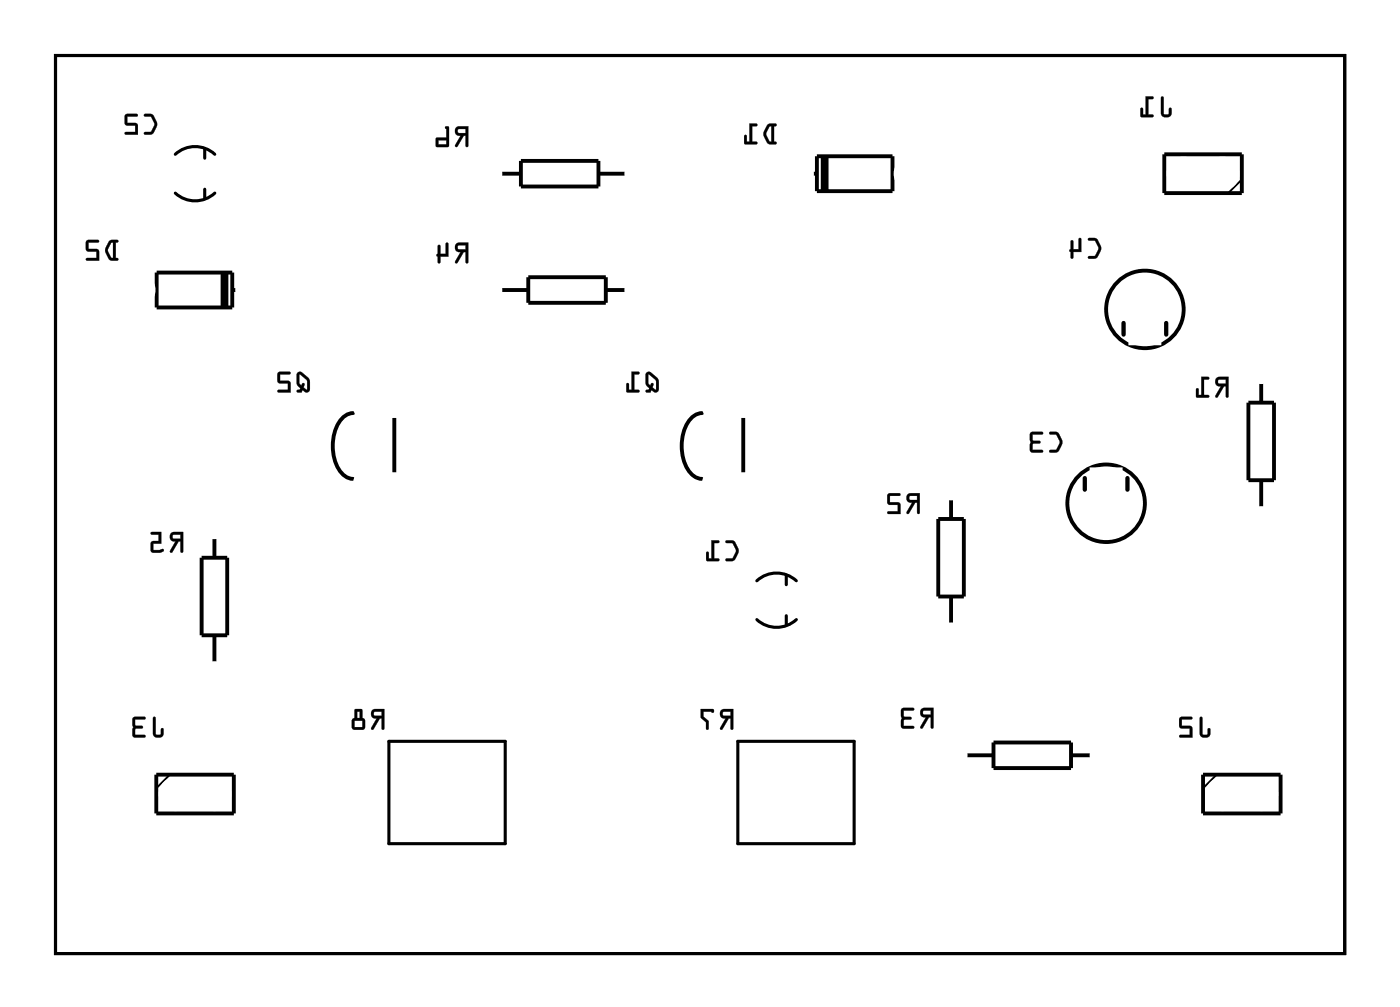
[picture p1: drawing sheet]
<svg xmlns="http://www.w3.org/2000/svg" width="92mm" height="66mm" viewBox="0 0 92 66" stroke-linecap="round" stroke-linejoin="round" font-family="sans-serif">
<path d="M3.6 3.6h84.5v58.9h-84.5zM13.4 9.7v.7M13.4 12.4v.6M14.1 10.1a1.91 1.91 0 0 0-2.6 0M14.1 12.6a1.91 1.91 0 0 1-2.6 .1M51.5 37.7v.6M52.2 38a1.91 1.91 0 0 0-2.6 .1M25.5 48.6h7.6v6.7h-7.6zM48.3 48.6h7.7v6.7h-7.7zM51.5 40.3v.7M52.2 40.6a1.91 1.91 0 0 1-2.6 0" fill="none" stroke="#000" stroke-width=".2"/>
<g fill="#000">
<path d="M7.1 15.8a.81 .81 0 0 0 0 1.2l.6 .1 .1-.1-.2-.1v-1h.1v-.1l-.4-.1zM7.3 15.9h.1v1h-.1l-.2-.5zM5.7 15.8l-.1 .6 .2 .1h.5v.4h-.6l-.1 .1 .9 .1-.1-.7-.6-.1v-.4h.6l.1-.1z"/>
<path d="M7.1 15.8l-.2 .5v.3l.3 .4 .5 .1a.1 .1 0 0 0 .1-.1 .1 .1 0 0 0-.1-.1h-.1v-1h.1a.1 .1 0 0 0 .1-.1 .1 .1 0 0 0-.1-.1zM7.2 15.8l.1-.1 .4 .1v.1h-.1v1h.1v.2l-.5-.1-.3-.4v-.4zM7.3 15.9h.1v1l-.1-.1-.2-.4zM7.3 15.9l-.2 .5 .2 .5h.1v-1zM5.7 15.8v.6l.6 .1v.4h-.6a.1 .1 0 0 0-.1 .1 .1 .1 0 0 0 .1 .1h.8l-.1-.7-.6-.1v-.4h.6a.1 .1 0 0 0 .1-.1 .1 .1 0 0 0-.1-.1zM5.7 15.8h.8l-.1 .1h-.6v.4l.6 .1 .1 .7-.9-.1 .1-.1h.6v-.4h-.5l-.2-.1z"/>
<path d="M9.5 7.5v.1h.4l.2 .5-.2 .5-.4 .1-.1 .1h.1a.6 .6 0 0 0 .8-.6v-.2l-.3-.5h-.2zM8.2 7.5v.6l.1 .1h.6v.4h-.6l-.1 .2h.8v-.7h-.7v-.5h.6l.1-.1z"/>
<path d="M9.4 7.5l.1 .1 .4 .1 .2 .4-.2 .5h-.4a.1 .1 0 0 0-.1 .1 .1 .1 0 0 0 .1 .1l.5-.1 .3-.6-.3-.6zM9.5 7.5h.5l.3 .5a.83 .83 0 0 1-.4 .8h-.4l-.1-.1h.1l.4-.1 .2-.4v-.2l-.2-.4h-.4zM8.2 7.5v.7h.7v.4h-.6a.1 .1 0 0 0-.1 .1 .1 .1 0 0 0 .1 .1h.7v-.7h-.7v-.5h.6a.1 .1 0 0 0 .1-.1 .1 .1 0 0 0-.1 0zM8.2 7.5h.8l-.1 .1h-.6v.5h.7v.7h-.8l.1-.1h.6v-.5h-.6l-.1-.1z"/>
<path d="M29.9 8.4a.32 .32 0 0 0-.1 .3 .32 .32 0 0 0 .4 .2l-.4 .7h.1l.5-.7h.1v.6l.1 .1 .1-1.3zM30 8.5l.5-.1v.3h-.5zM29.2 8.3v.7h-.6v.6h.8v-1.2v-.1zM28.7 9.2h.5v.3h-.5z"/>
<path d="M29.9 16a.32 .32 0 0 0-.1 .4 .32 .32 0 0 0 .4 .1l-.4 .7h.1l.5-.7h.1v.7h.1l.1-1.3zM30 16.1h.5v.2h-.5zM28.7 16.1v.5l-.1 .1 .2 .6v-.1l.1-.4h.5v-.8l-.1-.1h-.1v.7h-.3l-.1-.5z"/>
<path d="M29.9 8.3a.32 .32 0 0 0-.1 .4 .32 .32 0 0 0 .4 .2l-.4 .6a.1 .1 0 0 0 0 .1 .1 .1 0 0 0 .2 0l.4-.7h.1v.6a.1 .1 0 0 0 .1 .1 .1 .1 0 0 0 .1-.1v-1.2h-.6zM29.9 8.4l.8-.1-.1 1.3-.1-.1v-.6h-.1l-.4 .7h-.2l.4-.7a.31 .31 0 0 1-.4-.2 .31 .31 0 0 1 .1-.3zM30 8.5l.5-.1v.3h-.5zM30 8.5v.2h.5v-.3zM29.2 8.3v.7h-.6v.6h.8v-1.2v-.1zM29.2 8.3l.2 .1v1.2h-.8v-.6h.7zM28.7 9.2h.5v.3h-.5zM28.7 9.2v.3h.6v-.3z"/>
<path d="M29.9 16a.32 .32 0 0 0-.1 .4 .32 .32 0 0 0 .4 .1l-.4 .6a.1 .1 0 0 0 0 .2 .11 .11 0 0 0 .2-.1l.4-.7h.1v.7a.1 .1 0 0 0 .1 .1 .1 .1 0 0 0 .1-.1v-1.3h-.6zM29.9 16l.8-.1-.1 1.3h-.1v-.7h-.1l-.4 .7h-.2l.4-.7a.31 .31 0 0 1-.4-.1 .31 .31 0 0 1 .1-.4zM30 16.1h.5v.2h-.5zM30 16.1v.2h.5v-.2zM28.7 16.1v.5a.09 .09 0 0 0-.1 .1 .09 .09 0 0 0 .1 .1v.4a.1 .1 0 0 0 .1 .1 .1 .1 0 0 0 .1-.1v-.4h.5v-.8a.1 .1 0 0 0-.1-.1 .1 .1 0 0 0-.1 .1v.6h-.3v-.5zM28.7 16.1h.1v.5h.4v-.6l.1-.1 .1 .1v.8h-.6v.4l-.2-.5 .1-.1z"/>
<path d="M50.3 8.2a.81 .81 0 0 0 0 1.2l.5 .1 .1-.1-.2-.1v-1l.2-.1v-.1h-.4zM50.4 8.3h.1v1l-.1-.1-.2-.4zM49.1 8.1v1.2h-.2v-.4l-.1-.1v.6l.8 .1v-.2h-.3v-1h.3v-.2z"/>
<path d="M50.3 8.2l-.3 .5 .1 .3 .2 .4 .5 .1a.1 .1 0 0 0 .1-.1 .1 .1 0 0 0-.1-.1h-.1v-1h.1a.1 .1 0 0 0 .1-.1 .1 .1 0 0 0-.1-.1zM50.3 8.2l.2-.1 .4 .1-.1 .1h-.1v1h.2l-.1 .1h-.5l-.2-.4v-.4zM50.4 8.3h.1v1l-.1-.1-.2-.4zM50.4 8.3l-.2 .5 .2 .4 .1 .1v-1zM49.1 8.1v1.2h-.2v-.4a.1 .1 0 0 0-.1-.1 .1 .1 0 0 0-.1 .1l.1 .5 .7 .1a.1 .1 0 0 0 .1-.1 .1 .1 0 0 0-.1-.1h-.2v-1h.2a.1 .1 0 0 0 .1-.1 .1 .1 0 0 0-.1-.1zM49.1 8.1l.5 .1v.1h-.3v1h.3v.1h-.8v-.6l.1 .1v.4h.2z"/>
<path d="M71.3 15.6v.2h.4l.3 .5-.3 .5h-.4v.1h.1a.6 .6 0 0 0 .7-.5v-.3l-.2-.4-.2-.1zM70.2 15.8l-.1 .5v.1l.1 .5h.1v-.4h.5v-.8v-.1h-.1v.7h-.4v-.5z"/>
<path d="M71.3 15.6v.2h.4l.3 .5-.3 .5h-.3a.1 .1 0 0 0-.1 .1 .1 .1 0 0 0 .1 .1l.5-.1 .3-.6-.4-.7zM71.3 15.6h.5l.3 .5a.83 .83 0 0 1-.3 .8h-.4h-.1v-.1h.4l.3-.4v-.2l-.3-.4-.4-.1zM70.2 15.8l-.1 .5a.09 .09 0 0 0-.1 .1 .09 .09 0 0 0 .1 .1v.4a.1 .1 0 0 0 .1 .1 .1 .1 0 0 0 .1-.1v-.4h.5v-.8a.1 .1 0 0 0 0-.1 .1 .1 0 0 0-.1 .1v.6h-.4v-.5zM70.2 15.8h.1v.5h.4v-.7h.1v.1v.8h-.5v.4h-.1l-.1-.5 .1-.1z"/>
<path d="M76.1 6.3v1.1a.36 .36 0 0 0 .3 .3 .36 .36 0 0 0 .4-.3v-.3h-.1h-.1v.4l-.4-.1v-1zM75.1 6.3v1.2h-.2v-.4h-.1l-.1 .5 .8 .1v-.2h-.3v-1h.3l.1-.1z"/>
<path d="M76.1 6.3v1.1a.37 .37 0 0 0 .3 .3 .37 .37 0 0 0 .4-.3v-.3a.1 .1 0 0 0-.1-.1 .1 .1 0 0 0-.1 .1l-.1 .4h-.2l-.1-1.1zM76.1 6.3l.1 .1v1.1h.4l.1-.4v.3a.35 .35 0 0 1-.3 .3 .35 .35 0 0 1-.3-.3zM75.1 6.3v1.2h-.2v-.4a.1 .1 0 0 0-.1-.1 .1 .1 0 0 0-.1 .1v.6h.8a.1 .1 0 0 0 .1-.1 .1 .1 0 0 0-.1-.1h-.3v-1h.3a.1 .1 0 0 0 .1-.1 .1 .1 0 0 0-.1-.1zM75.1 6.3l.5 .1-.1 .1h-.3v1h.3v.2l-.8-.1 .1-.5h.1v.4h.2z"/>
<path d="M3.6 3.6v58.9h84.5v-58.9zM3.6 3.6h84.5v58.9h-84.5z"/>
<path d="M11.2 34.9a.32 .32 0 0 0-.1 .4 .32 .32 0 0 0 .4 .2l-.4 .7h.2l.4-.7h.1v.6l.1 .1 .1-1.4zM11.3 35.1l.5-.1v.3h-.4zM9.9 34.9v.1h.5v.4l-.5 .1v.6l.1 .1h.4a.15 .15 0 0 0 .3 0 .15 .15 0 0 0-.1-.2h-.6v-.4h.6v-.8z"/>
<path d="M11.2 34.9a.32 .32 0 0 0-.1 .4 .32 .32 0 0 0 .4 .2l-.4 .6a.1 .1 0 0 0 .1 .1 .1 .1 0 0 0 .1 0l.4-.7h.1v.6a.1 .1 0 0 0 .1 .1 .1 .1 0 0 0 .1-.1v-1.3h-.6zM11.2 34.9l.8-.1-.1 1.4-.1-.1v-.6h-.1l-.4 .7h-.2l.4-.7a.31 .31 0 0 1-.3-.2 .31 .31 0 0 1 0-.4zM11.3 35.1l.5-.1v.3h-.4zM11.3 35l.1 .3h.4v-.3zM9.9 34.9v.1h.5v.4l-.5 .1v.6l.1 .1 .7-.1a.1 .1 0 0 0 0-.1 .1 .1 0 0 0-.1 0h-.6v-.4h.6v-.8zM9.9 34.9l.7-.1v.8h-.6v.4h.6h.1v.1l-.7 .1-.1-.1v-.6h.5v-.5h-.5z"/>
<path d="M19.5 24.4l-.1 .7 .3 .3-.3 .3h.4v-.2l.3 .2 .2-.1a.91 .91 0 0 0-.7-1.2zM19.6 24.5l.5 .4v.6l-.2-.1 .1-.2a.11 .11 0 0 0-.2-.1 .11 .11 0 0 0-.1 .2l-.1-.2zM18.2 24.4v.6l.1 .1h.6v.4h-.6l-.1 .2h.8v-.7l-.7-.1v-.4h.7v-.1z"/>
<path d="M19.5 24.4l-.1 .7 .3 .3-.1 .1h-.1a.1 .1 0 0 0-.1 .1 .1 .1 0 0 0 .1 .1h.3v-.2l.2 .2h.2a.92 .92 0 0 0-.4-1.3l-.2-.1zM19.5 24.4h.2l.5 .3a.97 .97 0 0 1 .1 .9l-.2 .1-.3-.2v.2h-.4l.3-.3-.3-.3zM19.6 24.5l.5 .4v.6l-.2-.1 .1-.2a.11 .11 0 0 0-.2-.1 .11 .11 0 0 0-.1 .2l-.1-.2zM19.6 24.5v.6a.14 .14 0 0 0 .1 .2 .14 .14 0 0 0 .1-.2l.1 .1v.2l.2 .1v-.6zM18.2 24.4v.7h.7v.4h-.6a.1 .1 0 0 0-.1 .1 .1 .1 0 0 0 .1 .1h.7v-.7l-.7-.1v-.4h.7a.1 .1 0 0 0 0-.1 .1 .1 0 0 0 0-.1zM18.2 24.4h.8v.1h-.7v.5h.7v.7h-.8l.1-.2h.6v-.4h-.6l-.1-.1z"/>
<path d="M42.4 24.4l-.1 .7 .2 .3-.2 .3h.3l.1-.2 .2 .2 .2-.1a.91 .91 0 0 0-.6-1.2zM42.5 24.5l.5 .4v.6l-.3-.1 .1-.2a.11 .11 0 0 0-.1-.1 .11 .11 0 0 0-.1 .2l-.1-.2zM41.4 24.4v1.1h-.2v-.4h-.1l-.1 .6h.8v-.2h-.2v-1h.2l.1-.1z"/>
<path d="M42.4 24.4l-.1 .7 .2 .3v.1h-.1a.1 .1 0 0 0-.1 .1 .1 .1 0 0 0 .1 .1h.2l.1-.2 .2 .2h.2a.92 .92 0 0 0-.5-1.3l-.1-.1zM42.4 24.4h.2l.4 .3a.97 .97 0 0 1 .1 .9l-.2 .1-.2-.2-.1 .2h-.3l.2-.3-.2-.3zM42.5 24.5l.5 .4-.1 .6-.2-.1 .1-.2a.11 .11 0 0 0-.1-.1 .11 .11 0 0 0-.1 .2l-.1-.2zM42.5 24.5v.6a.14 .14 0 0 0 .1 .2 .14 .14 0 0 0 .1-.2l.1 .1-.1 .2 .3 .1v-.6zM41.4 24.3v1.2h-.2v-.3a.1 .1 0 0 0-.1-.1 .1 .1 0 0 0-.1 .1l.1 .5h.7a.1 .1 0 0 0 .1-.1 .1 .1 0 0 0-.1-.1h-.2v-1h.2a.1 .1 0 0 0 .1-.1 .1 .1 0 0 0-.1-.1zM41.4 24.4h.5l-.1 .1h-.3v1l.3 .1v.1h-.8l.1-.6h.1v.4h.2z"/>
<path d="M47.6 35.4v.2h.4l.2 .5-.2 .5h-.4l-.1 .1 .1 .1a.6 .6 0 0 0 .8-.6v-.3l-.3-.4-.2-.1zM46.6 35.4v1.2h-.2v-.4l-.1-.1v.6l.8 .1v-.2h-.3v-1h.3v-.1z"/>
<path d="M47.5 35.4l.1 .2h.4l.2 .5-.2 .5h-.4a.1 .1 0 0 0-.1 .1 .1 .1 0 0 0 .1 .1l.5-.1 .3-.6-.3-.7zM47.6 35.4h.5l.3 .5a.83 .83 0 0 1-.4 .8l-.4 .1-.1-.1 .1-.1h.4l.2-.4v-.2l-.2-.4h-.4zM46.6 35.4v1.2h-.2v-.4a.1 .1 0 0 0 0-.1 .1 .1 0 0 0-.1 .1v.5l.7 .1a.1 .1 0 0 0 .1-.1 .1 .1 0 0 0-.1-.1h-.2v-1h.2a.1 .1 0 0 0 .1-.1 .1 .1 0 0 0-.1-.1zM46.6 35.4l.5 .1v.1h-.3v1h.3v.1h-.8v-.5h.1v.4h.2z"/>
<path d="M59.5 32.4a.32 .32 0 0 0-.1 .4 .32 .32 0 0 0 .4 .1l-.4 .7 .1 .1 .5-.8h.1v.7l.1 .1 .1-1.4zM59.6 32.5h.5v.3l-.5-.1zM58.2 32.4l-.1 .6 .2 .1h.5v.4h-.6l-.1 .1 .9 .1-.1-.7-.6-.1v-.4h.6l.1-.1z"/>
<path d="M59.5 32.4a.32 .32 0 0 0-.1 .4 .32 .32 0 0 0 .4 .1l-.4 .6a.1 .1 0 0 0 0 .2 .11 .11 0 0 0 .2-.1l.4-.7h.1v.7a.1 .1 0 0 0 .1 .1 .1 .1 0 0 0 .1-.1v-1.3h-.6zM59.5 32.4l.8-.1-.1 1.4-.1-.1v-.7h-.1l-.4 .7h-.2l.4-.7a.31 .31 0 0 1-.4-.1 .31 .31 0 0 1 .1-.4zM59.6 32.5h.5v.3l-.5-.1zM59.6 32.5v.3h.5v-.3zM58.2 32.4v.6l.6 .1v.4h-.6a.1 .1 0 0 0-.1 .1 .1 .1 0 0 0 .1 .1h.8v-.8h-.7v-.4h.6a.1 .1 0 0 0 .1-.1 .1 .1 0 0 0-.1-.1zM58.2 32.4h.8l-.1 .1h-.6v.4l.6 .1 .1 .7-.9-.1 .1-.1h.6v-.4h-.5l-.2-.1z"/>
<path d="M68.8 28.3v.2h.4l.2 .5-.2 .5h-.4l-.1 .1h.1a.6 .6 0 0 0 .8-.5v-.3l-.3-.4-.2-.1zM67.5 28.3v1.2l.1 .1h.7v-.1h-.7l.1-.4 .4-.1h.1l-.1-.1h-.4l-.1-.4h.7v-.2z"/>
<path d="M68.8 28.3v.2h.4l.2 .5-.2 .5h-.4a.1 .1 0 0 0-.1 .1 .1 .1 0 0 0 .1 .1l.6-.1 .2-.6-.3-.7zM68.8 28.3h.5l.3 .5a.83 .83 0 0 1-.4 .8h-.4h-.1l.1-.1h.4l.2-.4v-.2l-.2-.4-.4-.1zM67.5 28.3v1.2l.1 .2h.7a.1 .1 0 0 0 .1-.1 .1 .1 0 0 0-.1-.1h-.7l.1-.4h.4a.1 .1 0 0 0 .1-.1 .1 .1 0 0 0-.1-.1l-.4-.1-.1-.3h.7a.1 .1 0 0 0 .1-.1 .1 .1 0 0 0-.1-.1zM67.5 28.3h.8v.2h-.7l.1 .4h.4l.1 .1h-.1l-.4 .1-.1 .4h.7v.1h-.7l-.1-.1z"/>
<path d="M79.7 24.8a.32 .32 0 0 0-.1 .3 .32 .32 0 0 0 .4 .2l-.4 .7h.2l.4-.7h.1v.7h.1l.1-1.3zM79.8 24.9h.5v.2h-.4zM78.7 24.7v1.2h-.2v-.4l-.1-.1v.6h.8v-.1h-.3v-1h.3v-.2z"/>
<path d="M79.7 24.8a.32 .32 0 0 0-.1 .3 .32 .32 0 0 0 .4 .2l-.4 .6a.1 .1 0 0 0 .1 .1 .1 .1 0 0 0 .1 0l.4-.7h.1v.7a.1 .1 0 0 0 .1 .1 .1 .1 0 0 0 .1-.1v-1.3h-.6zM79.7 24.8l.8-.1-.1 1.3h-.1v-.7h-.1l-.4 .7h-.2l.4-.7a.31 .31 0 0 1-.4-.1 .31 .31 0 0 1 .1-.4zM79.8 24.9h.5v.2h-.4zM79.8 24.9v.2h.5v-.2zM78.7 24.7v1.2h-.2v-.4a.1 .1 0 0 0-.1-.1 .1 .1 0 0 0-.1 .1l.1 .5 .7 .1a.1 .1 0 0 0 .1-.1 .1 .1 0 0 0-.1-.1h-.2v-1h.2a.1 .1 0 0 0 .1-.1 .1 .1 0 0 0-.1-.1zM78.7 24.7h.5v.2h-.3v1h.3v.1h-.8v-.6l.1 .1v.4h.2z"/>
<path d="M10 47v1.1a.36 .36 0 0 0 .4 .2 .36 .36 0 0 0 .3-.2v-.3l-.1-.1-.1 .1v.3h-.3v-1.1zM8.7 47v1.2l.1 .1h.7v-.2h-.7l.1-.3 .4-.1 .1-.1h-.1l-.4-.1-.1-.4h.7v-.1z"/>
<path d="M10 47v1.1a.37 .37 0 0 0 .4 .2 .37 .37 0 0 0 .3-.2v-.3a.1 .1 0 0 0-.1-.1 .1 .1 0 0 0-.1 .1v.3h-.3v-1.1zM10.1 47h.1v1.1h.3l.1-.4 .1 .1v.3a.35 .35 0 0 1-.3 .2 .35 .35 0 0 1-.4-.2zM8.7 47v1.2l.1 .1h.7a.1 .1 0 0 0 0-.1 .1 .1 0 0 0 0-.1h-.7l.1-.3 .4-.1a.1 .1 0 0 0 .1-.1 .1 .1 0 0 0-.1-.1h-.4l-.1-.4h.7a.1 .1 0 0 0 0-.1 .1 .1 0 0 0 0-.1zM8.7 47h.8v.1h-.7l.1 .4 .4 .1h.1l-.1 .1h-.4l-.1 .5h.7v.1h-.7l-.1-.1z"/>
<path d="M24.4 46.5a.32 .32 0 0 0-.1 .4 .32 .32 0 0 0 .4 .2l-.4 .7h.1l.5-.7h.1v.6l.1 .1 .1-1.4zM24.5 46.7l.5-.1v.3h-.5zM23.2 46.5v.5l-.2 .2 .1 .5 .1 .1h.6l.1-.2v-.4l-.2-.2v-.5zM23.2 47.2h.5v.4h-.5zM23.4 46.6h.2v.4h-.2z"/>
<path d="M24.4 46.5a.32 .32 0 0 0-.1 .4 .32 .32 0 0 0 .4 .2l-.4 .6a.1 .1 0 0 0 .1 .1 .1 .1 0 0 0 .1 0l.4-.7h.1v.6a.1 .1 0 0 0 .1 .1 .1 .1 0 0 0 .1-.1v-1.3h-.6zM24.4 46.5l.8-.1-.1 1.4-.1-.1v-.6h-.1l-.4 .7h-.2l.4-.7a.31 .31 0 0 1-.4-.2 .31 .31 0 0 1 .1-.4zM24.5 46.7l.5-.1v.3h-.5zM24.5 46.6v.3h.5v-.3zM23.2 46.5v.5l-.2 .2 .1 .5 .1 .1h.6l.1-.2v-.4l-.2-.2v-.5zM23.3 46.5h.4v.5l.2 .2v.4l-.1 .2h-.6l-.1-.1v-.5l.1-.2zM23.2 47.2h.5v.4h-.5zM23.2 47.2v.4h.6v-.4zM23.4 46.6h.2v.4h-.2zM23.4 46.6v.4h.2v-.4z"/>
<path d="M47.2 46.5a.32 .32 0 0 0 0 .4 .32 .32 0 0 0 .3 .2l-.3 .7h.1l.4-.7h.2v.6l.1 .1v-1.4zM47.4 46.7l.5-.1v.3h-.5zM45.9 46.4v.6l.4 .3v.5h.1v-.6l-.3-.3v-.3h.5l.1 .1 .1-.2z"/>
<path d="M47.2 46.5a.32 .32 0 0 0 0 .4 .32 .32 0 0 0 .3 .2l-.3 .6a.1 .1 0 0 0 0 .1 .1 .1 0 0 0 .1 0l.4-.7h.2v.6a.1 .1 0 0 0 .1 .1 .1 .1 0 0 0 0-.1v-1.3h-.6zM47.3 46.5l.7-.1v1.4l-.1-.1v-.6h-.2l-.4 .7h-.1l.4-.7a.31 .31 0 0 1-.4-.2 .31 .31 0 0 1 .1-.4zM47.4 46.7l.5-.1v.3h-.5zM47.4 46.6v.3h.5v-.3zM45.9 46.4v.6l.4 .3-.1 .4a.1 .1 0 0 0 .1 .1 .1 .1 0 0 0 .1-.1v-.5l-.3-.3v-.3h.5l.1 .1 .1-.2zM45.9 46.4l.9 .1-.1 .2-.1-.1h-.5v.3l.3 .3v.6h-.1v-.5l-.4-.3z"/>
<path d="M60.4 46.5a.32 .32 0 0 0-.1 .3 .32 .32 0 0 0 .4 .2l-.4 .7h.1l.5-.7h.1v.6l.1 .1 .1-1.3zM60.5 46.6l.5-.1v.3h-.5zM59.1 46.4l-.1 1.2 .2 .1h.6v-.1h-.6v-.4l.5-.1v-.1l-.5-.1v-.4h.6l.1-.1z"/>
<path d="M60.4 46.4a.32 .32 0 0 0-.1 .4 .32 .32 0 0 0 .4 .2l-.4 .6a.1 .1 0 0 0 0 .1 .1 .1 0 0 0 .2 0l.4-.7h.1v.6a.1 .1 0 0 0 .1 .1 .1 .1 0 0 0 .1-.1v-1.2h-.6zM60.4 46.5l.8-.1-.1 1.3-.1-.1v-.6h-.1l-.4 .7h-.2l.4-.7a.31 .31 0 0 1-.4-.2 .31 .31 0 0 1 .1-.3zM60.5 46.6l.5-.1v.3h-.5zM60.5 46.6v.2h.5v-.3zM59.1 46.4l-.1 1.2 .2 .1h.6a.1 .1 0 0 0 .1-.1 .1 .1 0 0 0-.1-.1l-.6 .1v-.4l.4-.1a.1 .1 0 0 0 .1 0 .1 .1 0 0 0-.1-.1l-.4-.1v-.4l.6 .1a.1 .1 0 0 0 .1-.1 .1 .1 0 0 0-.1-.1zM59.1 46.4h.8l-.1 .1h-.6v.4l.5 .1v.1l-.5 .1v.4h.6v.1h-.6l-.2-.1z"/>
<path d="M78.6 47v1.1a.36 .36 0 0 0 .3 .2 .36 .36 0 0 0 .4-.2v-.3l-.1-.1-.1 .1v.3h-.3v-1.1zM77.3 47v.6l.1 .1h.5v.4h-.6v.2h.8v-.7h-.7v-.5h.6l.1-.1z"/>
<path d="M78.6 47v1.1a.37 .37 0 0 0 .3 .2 .37 .37 0 0 0 .4-.2v-.3a.1 .1 0 0 0-.1-.1 .1 .1 0 0 0-.1 .1v.3h-.3v-1.1zM78.6 47h.2v1.1h.3l.1-.4 .1 .1v.3a.35 .35 0 0 1-.4 .2 .35 .35 0 0 1-.3-.2zM77.3 47v.7h.6v.4h-.6a.1 .1 0 0 0-.1 .1 .1 .1 0 0 0 .1 .1h.8v-.7h-.7v-.5h.6a.1 .1 0 0 0 .1-.1 .1 .1 0 0 0-.1-.1zM77.3 47h.8l-.1 .1h-.6v.5h.7v.7h-.8v-.1h.7v-.5h-.6l-.1-.1z"/>
</g>
<g fill="none" stroke="#000" stroke-width=".25">
<path d="M10.1 19h.2M10.3 17.9h4.9v2.2h-4.9zM15.2 19h.3M32.8 19h1.8M32.8 11.4h1.3M34.1 10.5h5.1v1.7h-5.1zM34.6 18.2h5.1v1.6h-5.1zM39.2 11.4h1.8M39.7 19h1.3M53.2 11.4h.3M53.5 10.2h5v2.3h-5zM58.5 11.4h.2"/>
<path d="M76.3 10.1h5.1v2.5h-5.1zM13.2 36.5h1.7v5.1h-1.7zM14 35.2v1.3M23.1 27.1a1.38 1.38 0 0 0-1.1 1 2.99 2.99 0 0 0 .5 3l.3 .2 .3 .1M25.8 27.4v3.5M46 27.1a1.38 1.38 0 0 0-1.2 1 2.99 2.99 0 0 0 .5 3l.3 .2 .4 .1M48.7 27.4v3.5M61.5 34h1.6v5.1h-1.6zM62.3 32.7v1.3M62.3 39.1v1.8M81.8 26.4h1.7v5.1h-1.7zM82.6 25v1.4"/>
<path d="M82.6 31.5v1.8M10.2 50.7h5.1v2.6h-5.1zM14 41.6v1.8M63.3 49.5h1.8M65.1 48.6h5.1v1.7h-5.1zM70.2 49.5h1.3M78.8 50.7h5.1v2.6h-5.1z"/>
<circle cx="72.5" cy="33" r="2.54"/>
<circle cx="75" cy="20.3" r="2.54"/>
</g>
<path d="M14.7 17.9v2.2M54 10.2v2.3" fill="none" stroke="#000" stroke-width=".51"/>
<path d="M81.4 11.8l-.9 .8M11.1 50.7l-.9 .9M79.7 50.7l-.9 .9" fill="none" stroke="#000" stroke-width=".13"/>
<path d="M71.1 31.3v.8M73.6 21.2v.7M73.9 31.3v.8M76.4 21.2v.7" fill="none" stroke="#000" stroke-width=".28"/>
<circle cx="42" cy="11.4" r=".7" fill="#fff"/>
<circle cx="42" cy="11.4" r=".7" fill="none" stroke="#fff" stroke-width=".76" stroke-linecap="butt"/>
<circle cx="31.8" cy="11.4" r=".7" fill="#fff"/>
<circle cx="31.8" cy="11.4" r=".7" fill="none" stroke="#fff" stroke-width=".76" stroke-linecap="butt"/>
<path d="M15.8 18.2h1.6v1.6h-1.6z" fill="#fff"/>
<path d="M15.8 18.2h1.6v1.6h-1.6z" fill="none" stroke="#fff" stroke-width=".76" stroke-linecap="butt"/>
<circle cx="16.6" cy="19" r=".79" fill="#fff"/>
<circle cx="16.6" cy="19" r=".79" fill="none" stroke="#fff" stroke-width=".76" stroke-linecap="butt"/>
<circle cx="9" cy="19" r=".79" fill="#fff"/>
<circle cx="9" cy="19" r=".79" fill="none" stroke="#fff" stroke-width=".76" stroke-linecap="butt"/>
<circle cx="31.8" cy="52" r=".72" fill="#fff"/>
<circle cx="31.8" cy="52" r=".72" fill="none" stroke="#fff" stroke-width=".69" stroke-linecap="butt"/>
<path d="M30.9 51.1v1.9h1.9v-1.9zM31.3 52a.51 .51 0 0 1 1 0 .51 .51 0 0 1-1 0z" fill="#fff"/>
<g fill="none" stroke="#fff" stroke-width=".25">
<path d="M30.9 51.1h1.9v1.9h-1.9z"/>
<circle cx="31.8" cy="52" r=".51"/>
</g>
<circle cx="29.3" cy="52" r=".72" fill="#fff"/>
<circle cx="29.3" cy="52" r=".72" fill="none" stroke="#fff" stroke-width=".69" stroke-linecap="butt"/>
<circle cx="26.7" cy="52" r=".72" fill="#fff"/>
<circle cx="26.7" cy="52" r=".72" fill="none" stroke="#fff" stroke-width=".69" stroke-linecap="butt"/>
<circle cx="31.8" cy="52" r=".72" fill="#fff"/>
<circle cx="31.8" cy="52" r=".72" fill="none" stroke="#fff" stroke-width=".69" stroke-linecap="butt"/>
<path d="M30.9 51.1v1.9h1.9v-1.9zM31.3 52a.51 .51 0 0 1 1 0 .51 .51 0 0 1-1 0z" fill="#fff"/>
<g fill="none" stroke="#fff" stroke-width=".25">
<path d="M30.9 51.1h1.9v1.9h-1.9z"/>
<circle cx="31.8" cy="52" r=".51"/>
</g>
<circle cx="29.3" cy="52" r=".72" fill="#fff"/>
<circle cx="29.3" cy="52" r=".72" fill="none" stroke="#fff" stroke-width=".69" stroke-linecap="butt"/>
<circle cx="26.7" cy="52" r=".72" fill="#fff"/>
<circle cx="26.7" cy="52" r=".72" fill="none" stroke="#fff" stroke-width=".69" stroke-linecap="butt"/>
<circle cx="11.5" cy="11.4" r=".64" fill="#fff"/>
<circle cx="11.5" cy="11.4" r=".64" fill="none" stroke="#fff" stroke-width=".76" stroke-linecap="butt"/>
<circle cx="14" cy="11.4" r=".64" fill="#fff"/>
<circle cx="14" cy="11.4" r=".64" fill="none" stroke="#fff" stroke-width=".76" stroke-linecap="butt"/>
<circle cx="31.8" cy="19" r=".7" fill="#fff"/>
<circle cx="31.8" cy="19" r=".7" fill="none" stroke="#fff" stroke-width=".76" stroke-linecap="butt"/>
<circle cx="42" cy="19" r=".7" fill="#fff"/>
<circle cx="42" cy="19" r=".7" fill="none" stroke="#fff" stroke-width=".76" stroke-linecap="butt"/>
<path d="M51.3 10.6h1.6v1.6h-1.6z" fill="#fff"/>
<path d="M51.3 10.6h1.6v1.6h-1.6z" fill="none" stroke="#fff" stroke-width=".76" stroke-linecap="butt"/>
<circle cx="52.1" cy="11.4" r=".79" fill="#fff"/>
<circle cx="52.1" cy="11.4" r=".79" fill="none" stroke="#fff" stroke-width=".76" stroke-linecap="butt"/>
<circle cx="59.7" cy="11.4" r=".79" fill="#fff"/>
<circle cx="59.7" cy="11.4" r=".79" fill="none" stroke="#fff" stroke-width=".76" stroke-linecap="butt"/>
<circle cx="80.1" cy="11.4" r=".74" fill="#fff"/>
<circle cx="80.1" cy="11.4" r=".74" fill="none" stroke="#fff" stroke-width=".76" stroke-linecap="butt"/>
<circle cx="77.5" cy="11.4" r=".74" fill="#fff"/>
<circle cx="77.5" cy="11.4" r=".74" fill="none" stroke="#fff" stroke-width=".76" stroke-linecap="butt"/>
<circle cx="80.1" cy="52" r=".74" fill="#fff"/>
<circle cx="80.1" cy="52" r=".74" fill="none" stroke="#fff" stroke-width=".76" stroke-linecap="butt"/>
<circle cx="82.6" cy="52" r=".74" fill="#fff"/>
<circle cx="82.6" cy="52" r=".74" fill="none" stroke="#fff" stroke-width=".76" stroke-linecap="butt"/>
<circle cx="62.3" cy="49.5" r=".7" fill="#fff"/>
<circle cx="62.3" cy="49.5" r=".7" fill="none" stroke="#fff" stroke-width=".76" stroke-linecap="butt"/>
<circle cx="72.5" cy="49.5" r=".7" fill="#fff"/>
<circle cx="72.5" cy="49.5" r=".7" fill="none" stroke="#fff" stroke-width=".76" stroke-linecap="butt"/>
<circle cx="54.7" cy="52" r=".72" fill="#fff"/>
<circle cx="54.7" cy="52" r=".72" fill="none" stroke="#fff" stroke-width=".69" stroke-linecap="butt"/>
<path d="M53.7 51.1v1.9h1.9v-1.9zM54.2 52a.51 .51 0 0 1 1 0 .51 .51 0 0 1-1 0z" fill="#fff"/>
<g fill="none" stroke="#fff" stroke-width=".25">
<path d="M53.7 51.1h1.9v1.9h-1.9z"/>
<circle cx="54.7" cy="52" r=".51"/>
</g>
<circle cx="52.1" cy="52" r=".72" fill="#fff"/>
<circle cx="52.1" cy="52" r=".72" fill="none" stroke="#fff" stroke-width=".69" stroke-linecap="butt"/>
<circle cx="49.6" cy="52" r=".72" fill="#fff"/>
<circle cx="49.6" cy="52" r=".72" fill="none" stroke="#fff" stroke-width=".69" stroke-linecap="butt"/>
<circle cx="54.7" cy="52" r=".72" fill="#fff"/>
<circle cx="54.7" cy="52" r=".72" fill="none" stroke="#fff" stroke-width=".69" stroke-linecap="butt"/>
<path d="M53.7 51.1v1.9h1.9v-1.9zM54.2 52a.51 .51 0 0 1 1 0 .51 .51 0 0 1-1 0z" fill="#fff"/>
<g fill="none" stroke="#fff" stroke-width=".25">
<path d="M53.7 51.1h1.9v1.9h-1.9z"/>
<circle cx="54.7" cy="52" r=".51"/>
</g>
<circle cx="52.1" cy="52" r=".72" fill="#fff"/>
<circle cx="52.1" cy="52" r=".72" fill="none" stroke="#fff" stroke-width=".69" stroke-linecap="butt"/>
<circle cx="49.6" cy="52" r=".72" fill="#fff"/>
<circle cx="49.6" cy="52" r=".72" fill="none" stroke="#fff" stroke-width=".69" stroke-linecap="butt"/>
<circle cx="49.6" cy="39.3" r=".64" fill="#fff"/>
<circle cx="49.6" cy="39.3" r=".64" fill="none" stroke="#fff" stroke-width=".76" stroke-linecap="butt"/>
<circle cx="52.1" cy="39.3" r=".64" fill="#fff"/>
<circle cx="52.1" cy="39.3" r=".64" fill="none" stroke="#fff" stroke-width=".76" stroke-linecap="butt"/>
<circle cx="47.1" cy="31.7" r=".7" fill="#fff"/>
<circle cx="47.1" cy="31.7" r=".7" fill="none" stroke="#fff" stroke-width=".76" stroke-linecap="butt"/>
<circle cx="47.1" cy="29.2" r=".7" fill="#fff"/>
<circle cx="47.1" cy="29.2" r=".7" fill="none" stroke="#fff" stroke-width=".76" stroke-linecap="butt"/>
<circle cx="47.1" cy="26.6" r=".7" fill="#fff"/>
<circle cx="47.1" cy="26.6" r=".7" fill="none" stroke="#fff" stroke-width=".76" stroke-linecap="butt"/>
<circle cx="24.2" cy="31.7" r=".7" fill="#fff"/>
<circle cx="24.2" cy="31.7" r=".7" fill="none" stroke="#fff" stroke-width=".76" stroke-linecap="butt"/>
<circle cx="24.2" cy="29.2" r=".7" fill="#fff"/>
<circle cx="24.2" cy="29.2" r=".7" fill="none" stroke="#fff" stroke-width=".76" stroke-linecap="butt"/>
<circle cx="24.2" cy="26.6" r=".7" fill="#fff"/>
<circle cx="24.2" cy="26.6" r=".7" fill="none" stroke="#fff" stroke-width=".76" stroke-linecap="butt"/>
<circle cx="14" cy="44.4" r=".7" fill="#fff"/>
<circle cx="14" cy="44.4" r=".7" fill="none" stroke="#fff" stroke-width=".76" stroke-linecap="butt"/>
<circle cx="14" cy="34.2" r=".7" fill="#fff"/>
<circle cx="14" cy="34.2" r=".7" fill="none" stroke="#fff" stroke-width=".76" stroke-linecap="butt"/>
<circle cx="11.5" cy="52" r=".74" fill="#fff"/>
<circle cx="11.5" cy="52" r=".74" fill="none" stroke="#fff" stroke-width=".76" stroke-linecap="butt"/>
<circle cx="14" cy="52" r=".74" fill="#fff"/>
<circle cx="14" cy="52" r=".74" fill="none" stroke="#fff" stroke-width=".76" stroke-linecap="butt"/>
<circle cx="62.3" cy="41.9" r=".7" fill="#fff"/>
<circle cx="62.3" cy="41.9" r=".7" fill="none" stroke="#fff" stroke-width=".76" stroke-linecap="butt"/>
<circle cx="62.3" cy="31.7" r=".7" fill="#fff"/>
<circle cx="62.3" cy="31.7" r=".7" fill="none" stroke="#fff" stroke-width=".76" stroke-linecap="butt"/>
<path d="M71.8 31h1.4v1.4h-1.4z" fill="#fff"/>
<path d="M71.8 31h1.4v1.4h-1.4z" fill="none" stroke="#fff" stroke-width=".76" stroke-linecap="butt"/>
<circle cx="72.5" cy="31.7" r=".7" fill="#fff"/>
<circle cx="72.5" cy="31.7" r=".7" fill="none" stroke="#fff" stroke-width=".76" stroke-linecap="butt"/>
<circle cx="72.5" cy="34.2" r=".7" fill="#fff"/>
<circle cx="72.5" cy="34.2" r=".7" fill="none" stroke="#fff" stroke-width=".76" stroke-linecap="butt"/>
<circle cx="82.6" cy="34.2" r=".7" fill="#fff"/>
<circle cx="82.6" cy="34.2" r=".7" fill="none" stroke="#fff" stroke-width=".76" stroke-linecap="butt"/>
<circle cx="82.6" cy="24.1" r=".7" fill="#fff"/>
<circle cx="82.6" cy="24.1" r=".7" fill="none" stroke="#fff" stroke-width=".76" stroke-linecap="butt"/>
<path d="M74.3 20.8h1.4v1.4h-1.4z" fill="#fff"/>
<path d="M74.3 20.8h1.4v1.4h-1.4z" fill="none" stroke="#fff" stroke-width=".76" stroke-linecap="butt"/>
<circle cx="75" cy="21.5" r=".7" fill="#fff"/>
<circle cx="75" cy="21.5" r=".7" fill="none" stroke="#fff" stroke-width=".76" stroke-linecap="butt"/>
<circle cx="75" cy="19" r=".7" fill="#fff"/>
<circle cx="75" cy="19" r=".7" fill="none" stroke="#fff" stroke-width=".76" stroke-linecap="butt"/>
</svg>
